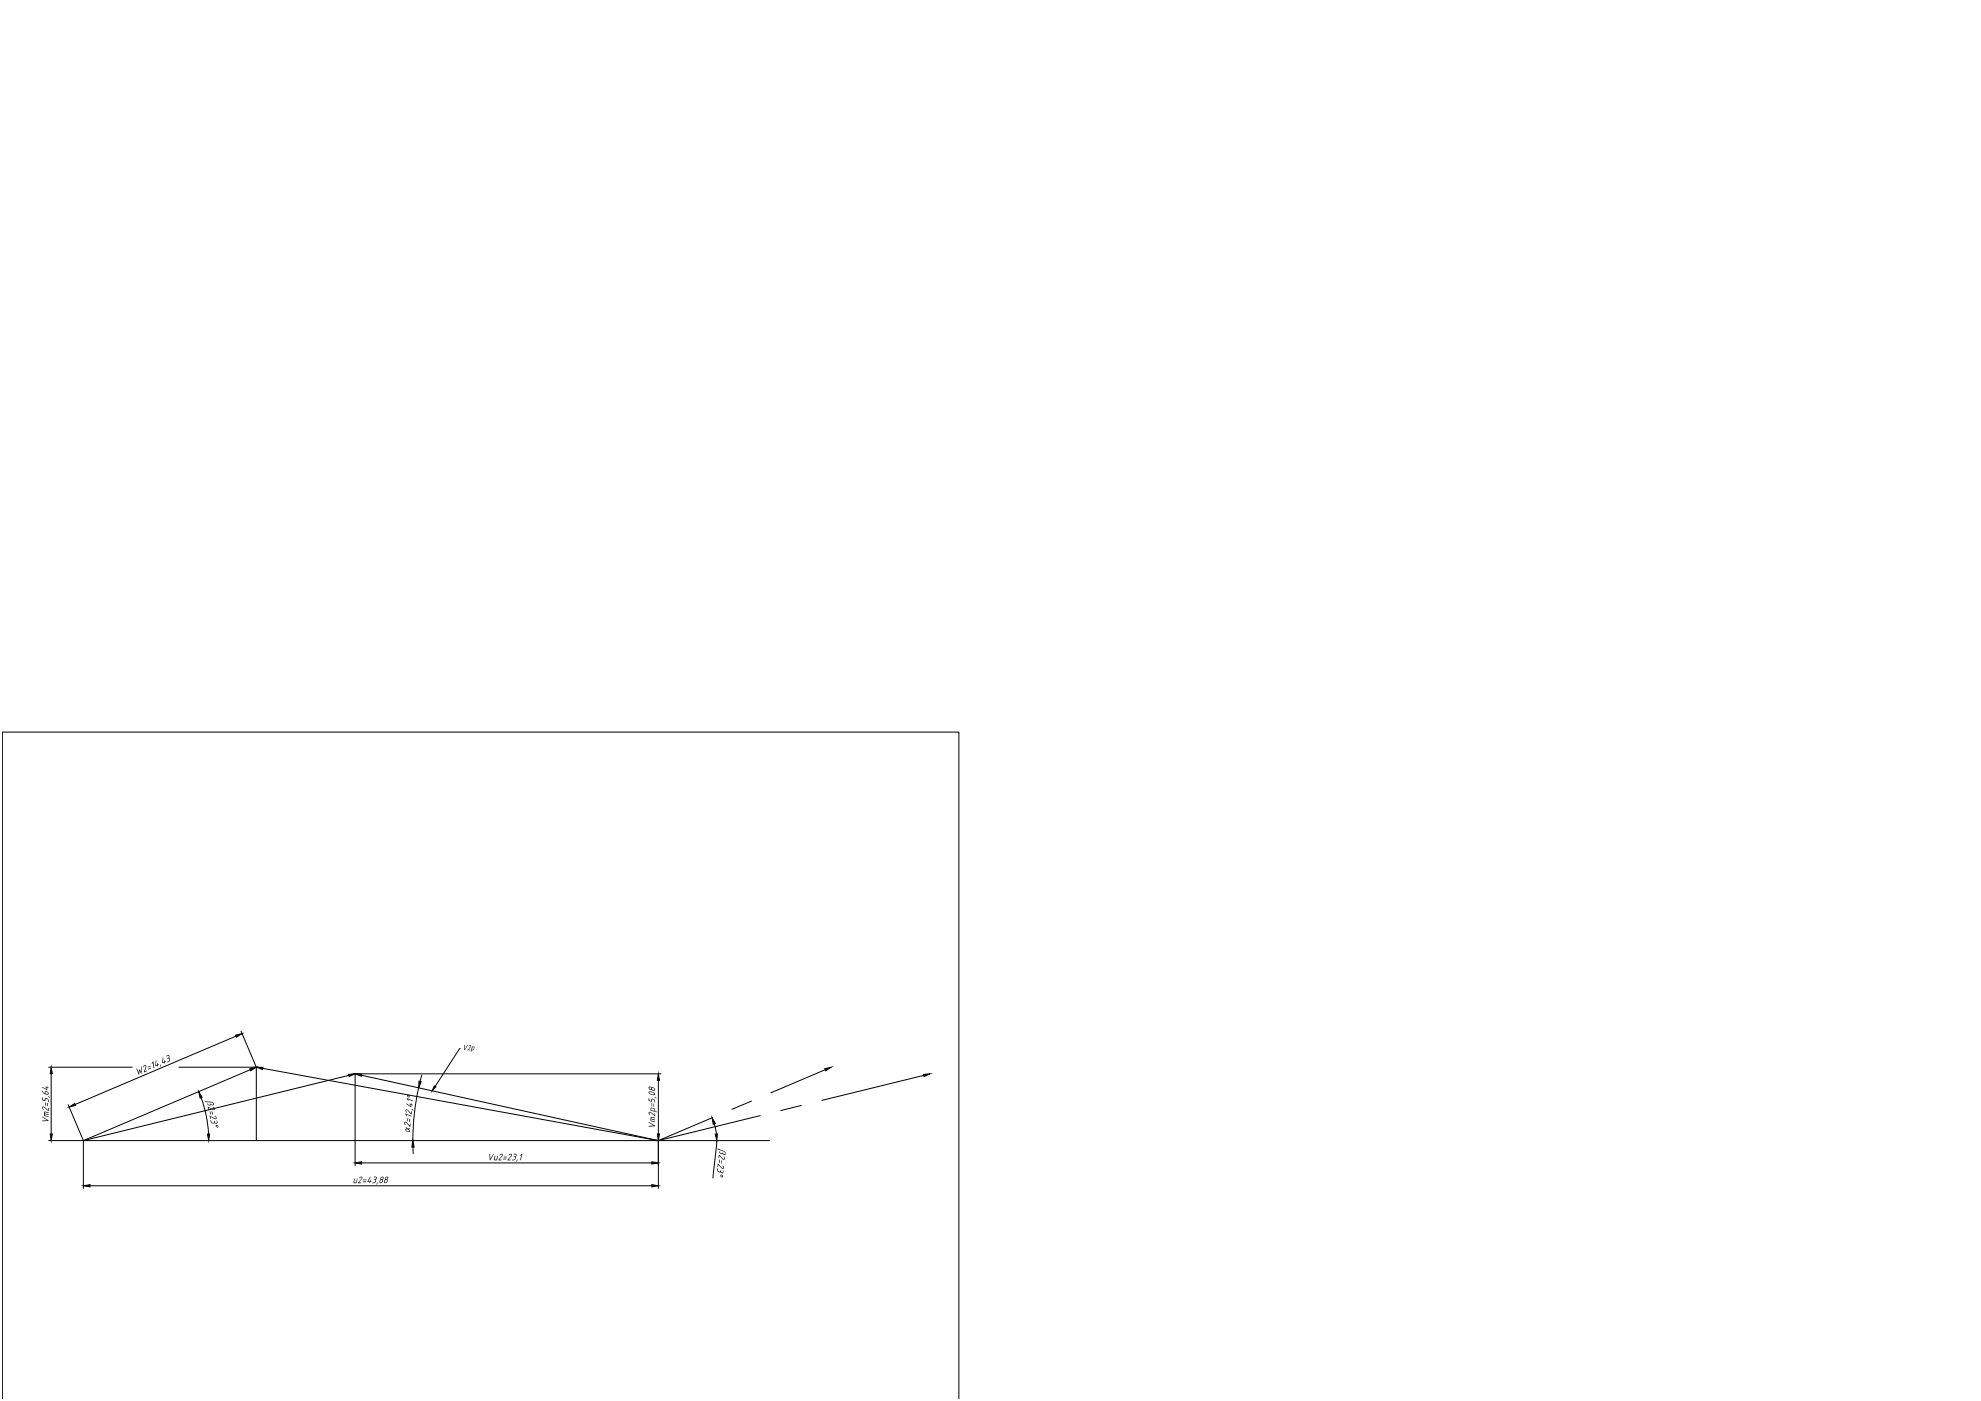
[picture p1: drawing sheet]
<svg xmlns="http://www.w3.org/2000/svg" width="594mm" height="420mm" viewBox="0 0 594 420" stroke-linecap="round" stroke-linejoin="round" font-family="sans-serif">
<g fill="none" stroke="#000" stroke-width=".3">
<path d="M70.8 310.7l-48.3 20.5M72.3 309.3l4.6 10.8v22M138 314.4l-7.5 11.4M20.4 331.3l4.6 10.8M60.3 329.2l1.6 5.8 .6 5.1M75 320.8l-50 21.3M78.8 320.4l118.6 21.7M104.6 322.5l-79.6 19.6M108.4 322.5l89 19.6M125.5 326.2l-1.3 7.9-.4 7.9M126.5 322.4l-.5 1.9M197.4 324v16.1"/>
<path d="M198.2 322h-91.7v27.6M213.7 335.2l-16.3 6.9M214.2 337.1l.6 3M225.4 330.2l-5.9 2.5M228 334.6l-30.6 7.5M240.3 331.5l-6.2 1.6M247.5 320.8l-16.3 6.9M277 322.5l-30.5 7.5M25 342.1h205.8M25 342.1v14.3M27 355.6h168.5M108.4 348.8h87.1"/>
<path d="M123.8 344l.1 2M197.4 342.1v14.3M214.8 344l-1 9.3M215 342l-.2 2"/>
</g>
<g fill="#000" stroke="#000" stroke-width=".3">
<path d="M70.6 310.4l2-.4-1.7 1zM20.7 332l1.7-1.1 .3 .6zM59.6 327.4l1 1.7-.6 .2zM74.9 320.5l2-.4-1.7 1zM76.9 320.1h2l-.2 .6zM104.5 322.2l2-.2-1.8 .8zM106.5 322l2 .1-.1 .7zM125.7 324.2l.6 .2-.8 1.8zM130.2 325.7l.5 .2-1.1 1.2zM197.4 322l.4 2h-.7zM213.6 335.2l.9 1.7-.6 .3zM247.3 320.5l2-.4-1.7 1z"/>
<path d="M276.9 322.2l2-.2-1.8 .8zM25 355.6l2-.3v.7zM62.2 340.1h.7l-.3 2zM106.5 348.8l1.9-.4v.7zM123.8 342.1l.4 1.9h-.7zM195.5 355.3l1.9 .3-1.9 .4zM195.5 348.4l1.9 .4-1.9 .3zM197.1 340.1h.7l-.4 2zM214.5 340.1h.7l-.2 2z"/>
</g>
<g fill="#000">
<path d="M43.2 319.5l.4-.1 .3 .3-.5 1.6 .7-.2-.8 .5 .4-1.9-.4-.1-.3 .5zM45.8 318.4h.2l.2 2-.4-1.7-.3 .4zM46.7 318h.2l-.2 1.5 .4-.2 .2-.5 .1 .4 .2-.1-.2 .7-.2-.3-.6 .2zM48.2 319.2l.1 .6-.2 .1zM48.8 317.1h.2l-.2 1.5 .5-.2v-.5l.1 .4h.3l-.3 .2v.5l-.1-.4-.7 .2zM49.9 316.7l.5-.3 .4 .3-.1 .6 .3 .2v.6l-.8 .5-.1-.1 .7-.5-.2-.6-.4 .1 .5-.7-.3-.2-.5 .2zM139.2 313.5l.1-.1 .1 1.2 .9-1.2-1 1.6zM140.7 313.5h.6v.4l-.9 .9 .6 .1-.8 .1 .9-1.2-.1-.3-.5 .3zM40.9 320.5l.2-.1 .5 1.4 .2-1.1 .5 .8 .1-1.7h.1l-.1 2.1-.1 .1-.4-.9-.3 1.2zM61.4 330.3l2.2 .1 .4 .3 .2 .6-.2 .2h-1.4l-.4-.2-.1-.4 .7 .5 .3-.4 .8 .3v-.5l-2.4-.3zM63.1 336h.2l.2 .6 .7 .1 .1-.5 .4 .6 .3-.1v-.6h.1l.1 .7-.2 .2-.6-.2-.7 .1-.4-.3zM62.3 331.9l1.5 .8a.28 .28 0 0 0 .4-.2 .28 .28 0 0 0-.3-.3l-.1-.2 .6 .3-.2 .6h-.5l-1.1-.7 .1 .6h-.2z"/>
<path d="M62.9 334.6l1.5 .8a.29 .29 0 0 0 .4-.3 .29 .29 0 0 0-.4-.3l.1-.1 .4 .3v.5l-.6 .1-1.2-.7 .1 .6h-.1zM121.3 336.5h.5l1.1 1.1 .2-.6-.1 .9-1.3-1.3-.3 .1 .1 .7-.3-.5zM121.7 332.8h.5l1.1 1.1 .2-.6v.9l-1.4-1.3-.3 .2 .2 .5-.1 .1-.3-.4zM121.5 334l1.8 .6 .1 .2-1.6-.6 .1 .5zM122 329.4l1.9 .8-1.6-.5 .1 .4zM121.8 330.9l1.3 .9 .1-.5-.4-.3 .4 .1 .1-.3 .5 .6h-.5l-.1 .6zM123.4 332.6l.6 .4zM194.5 333.6l.7-.1 1.1 1 .1-.7 .1 1-1.4-1.2-.4 .1 .3 .5-.2 .2-.3-.5zM195.1 335.1l.3-.2 1.1 .3v.2l-1-.3-.2 .2v.2l1.2 .3-.1 .2-1.1-.3v.4l1.1 .3 .1 .2-1.4-.4zM194.5 329.3l.2 .2v.5l.6 .2 .3-.7 .6 .2 .3 1-.3-.8-.4-.2-.3 .2-.1 .5-.9-.2zM196.3 329l.5 .4zM194.5 336.5l2 1.2-2 .1v-.1l1.6-.2z"/>
<path d="M106.2 353.5h.3l-.3 1.1h.6l.2-1.1h.3l-.5 1.4h-.5l-.3-.3zM107.9 353l.5-.1 .3 .3-1.1 1.4 .7 .1-.9 .2 1.1-1.5-.1-.3-.6 .3zM110.9 352.9h.3l-.8 1.4h.5l.2-.5v.5h.3l-.4 .1-.2 .5v-.5l-.6-.1zM112.1 352.9h.7l.2 .4-.3 .5-.1 .8-.9 .3v-.3l.8-.2 .1-.4-.5-.2 .7-.4v-.3zM113.1 354.6l.2 .2-.4 .4zM146.8 346.1l.2-.1 .1 1.6 1-1.6-1.1 2zM148.4 346.7l.2-.1-.3 1.1 .6 .1 .2-1.1 .2-.1-.4 1.4-.8-.2zM150 346.2l.5-.2 .3 .5-1.1 1.3h.7v.2h-.9l1.1-1.4-.1-.4-.7 .3zM152.7 346.2l.6-.2 .2 .5-1 1.3h.6v.2h-.8l1-1.4-.1-.4-.6 .3zM154 346h.7l.2 .5-.3 .4-.1 .8-.9 .3v-.2l.8-.2 .1-.5-.5-.2 .7-.4v-.2zM155.1 347.8l.1 .1-.4 .5zM156 346.5l.7-.5-.6 2 .3-1.7-.3 .3z"/>
<path d="M215.1 350.4l.3 .9 .5 .1 .2-.5 .3 .8 .3-.1 .2-.6v.8l-.5 .1-.3-.4-.8-.1-.3-.4zM215.3 349l1.3 1.3 .3-.1-.2-.5 .2-.1 .2 .4-.1 .4h-.6l-1-1.1-.2 .7zM215.2 344.5l2 .7 .4 .5-.1 .6-.3 .1-.5-.4h-.7l-.3-.7 .4 .5 .4 .1 .3-.2 .1 .3 .3 .2 .2-.5zM215.6 346.3l1.3 1.3 .3-.2-.2-.5h.2l.2 .8-.3 .1-.4-.1-1-1.1v.6h-.2z"/>
<path d="M44.3 320l.9-.4-.8 .5zM44.4 320.6l.9-.4-.1 .2z"/>
<path d="M141.6 313.9h.6l.1 .2-.2 .7-.6 .2-.3 .4zM141.7 314l-.2 .8 .5-.1 .1-.6z"/>
<path d="M63.5 333.3l.2 .1 .2 .8h-.2zM62.9 333.3h.2l.1 .9z"/>
<path d="M64.9 337.7a.2 .2 0 0 0 .4 0 .2 .2 0 0 0-.4 0zM64.7 337.7a.41 .41 0 0 1 .8 0 .41 .41 0 0 1-.8 0z"/>
<path d="M122.3 328.7a.19 .19 0 0 0 .3 0 .19 .19 0 0 0-.3 0zM122 328.8a.4 .4 0 0 1 .8 0 .4 .4 0 0 1-.8 0z"/>
<path d="M122.3 335.3v1l-.1-.1zM122.8 335.5l.2 .1-.1 .9-.2-.1z"/>
<path d="M121.7 338l.6 .5 .7-.1-.1 .2h-.4l.4 .4-.1 .5-1.1-.4-.1-.4 .4-.2zM121.8 338.7l.1 .4 .8 .1-.4-.5z"/>
<path d="M195.1 332.3l.3-.1 .8 .2 .3 .3v.6l.5 .3-1.9-.5zM195.3 332.4v.5l1 .3-.2-.7z"/>
<path d="M194.8 327.5l-.1 .3 .6 .3h1l-.5-.4zM194.5 327.4l1.3 .1 .6 .3 .1 .5-.3 .1-1.1-.1-.6-.5z"/>
<path d="M195.4 330.8h.2l-.1 1zM196 331h.2v.9h-.2z"/>
<path d="M195.6 326.3l.1 .5 .5 .1-.1-.5zM194.5 326l.5-.1 .4 .3h.7l.4 .4-.1 .4-.4 .1-.6-.3h-.6l-.3-.4zM194.7 326.3a.3 .3 0 0 0 .6 0 .3 .3 0 0 0-.6 0z"/>
<path d="M109 353.8h.9l-.9 .2zM108.8 354.4l1 .1-1 .1z"/>
<path d="M114 354.3a.38 .38 0 0 0 .7 0 .38 .38 0 0 0-.7 0zM114.1 353.2l.5-.3h.3l.2 .3-.3 .6-.1 .8-.5 .3-.4-.3 .4-.8zM114.3 353.4a.32 .32 0 0 0 .6 0 .32 .32 0 0 0-.6 0z"/>
<path d="M115.6 353.9l-.2 .7h.3l.3-.2v-.4zM115.6 353.1l.6-.2 .2 .5-.3 .4v.7l-.6 .4-.3-.2v-.4l.4-.5zM115.7 353.4a.29 .29 0 0 0 .5 0 .29 .29 0 0 0-.5 0z"/>
<path d="M151 347l1-.1-.1 .2zM150.9 347.5l1 .1-1 .1z"/>
<path d="M216.3 348h.1l-.1 1zM215.7 347.7l.2 .1-.1 1-.2-.2z"/>
<path d="M216.2 352.7a.2 .2 0 0 0 .4 0 .2 .2 0 0 0-.4 0zM216 352.6a.45 .45 0 0 1 .9 0 .45 .45 0 0 1-.9 0z"/>
</g>
<path d="M14.6 320.1h25.1M15.4 322v18.1M53.6 320.1h23.3M14.6 342.1h10.4" fill="none" stroke="#000" stroke-width=".3"/>
<path d="M15.4 320.1l.3 1.9h-.6zM15.1 340.1h.6l-.3 2z" fill="#000" stroke="#000" stroke-width=".3"/>
<g fill="#000">
<path d="M12.7 331.9h.6l1.1 1v-.7h.1l.1 1-1.5-1.2-.3 .2 .2 .6-.4-.4zM13.3 333.4l1.3 .3-1.2-.1v.3l1.2 .4-1.2-.2v.4l1.1 .3v.2l-1.3-.4zM12.6 329.2h.2v.6l.6 .2 .2-.7 .7 .1 .3 .5v.5h-.2l-.1-.7-.4-.2-.3 .1-.1 .6-.9-.2zM12.6 326l1.4 .7v-.5l-.4-.3 .4 .1 .1-.3 .1 .4 .4 .2-.4-.1-.2 .7zM14.4 328.8l.6 .4zM12.6 334.9l2 1.2-1.9 .2v-.2l1.5-.1z"/>
<path d="M13.7 327.5l-.1 .5 .7 .1-.1-.6zM12.6 327.2l.7 .7 .2-.6h.7l.3 .4v.4l-.2 .2-.9-.2-.5-.3z"/>
<path d="M13.5 330.6l.2 .1v.9l-.2-.1zM14.1 330.8h.2v.9h-.2z"/>
</g>
<!-- layer: 0 -->
<path d="M.7 419.5v-199.9h286.9v199.9" fill="none" stroke="#000" stroke-width=".3"/>
</svg>
